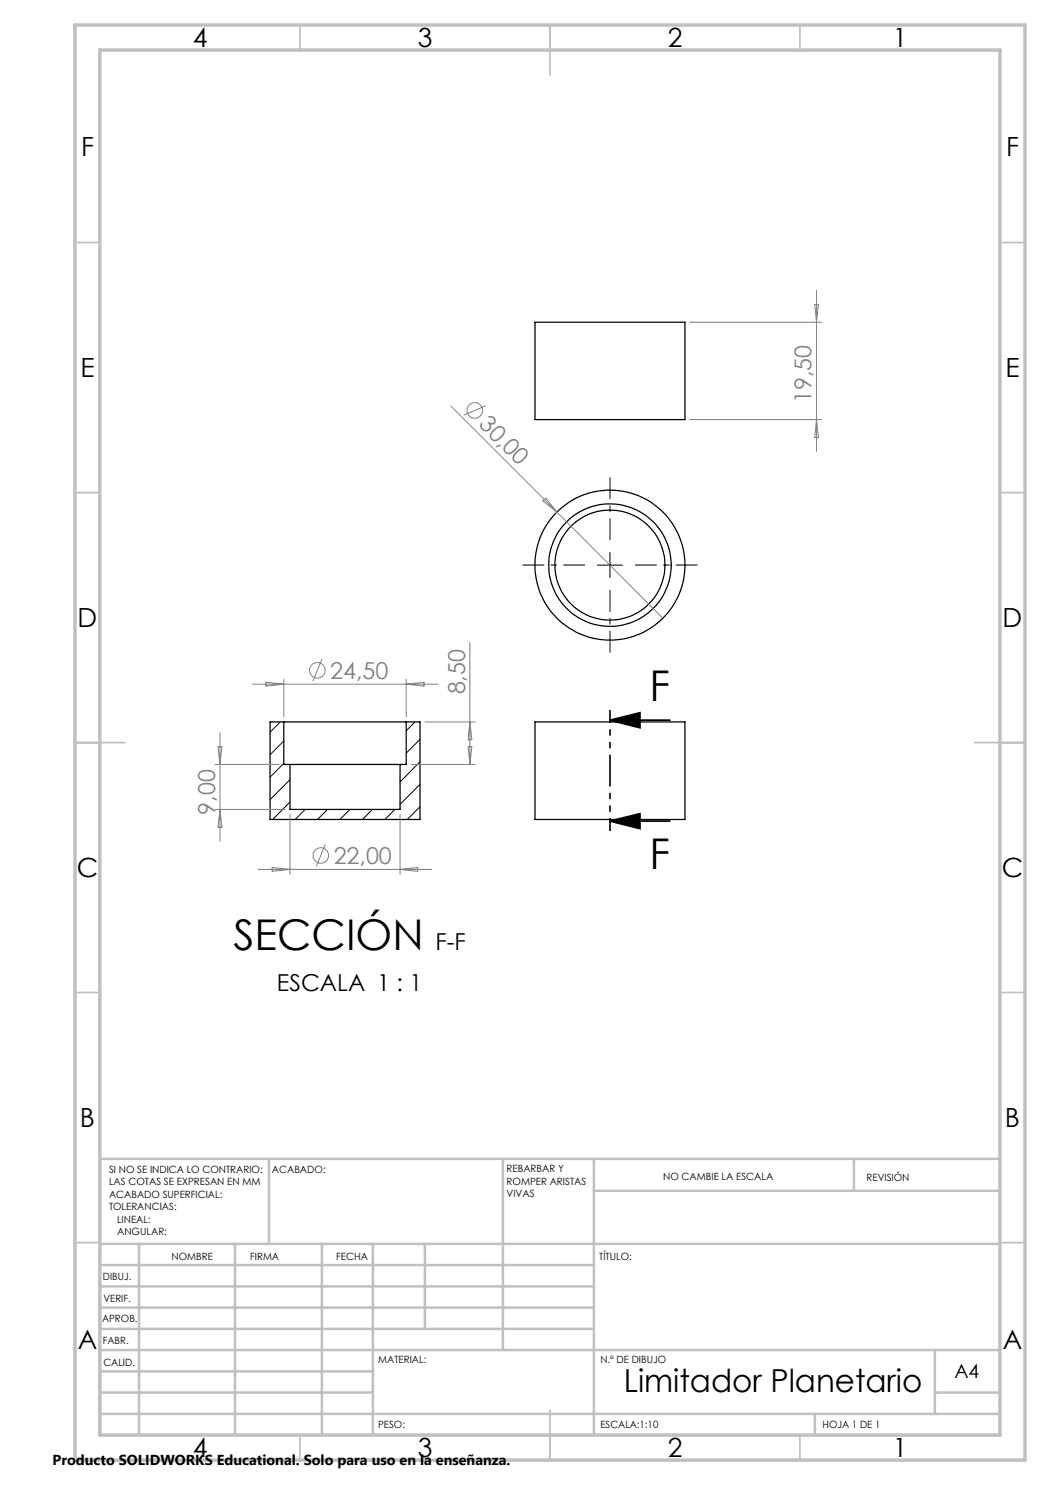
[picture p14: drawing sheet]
<svg xmlns="http://www.w3.org/2000/svg" width="210mm" height="297mm" viewBox="0 0 210 297" stroke-linecap="round" stroke-linejoin="round" font-family="sans-serif">
<defs><g id="words">
<g font-size="8.5">
<text x="129.9" y="140.3">F</text>
<text x="129.9" y="173.8">F</text>
<text x="46.7" y="190.1">SECCIÓN</text>
</g>
<text font-size="6.3" x="124.8" y="278.4">Limitador Planetario</text>
<g font-size="5.3">
<text x="38.5" y="9.5">4</text>
<text x="83.5" y="9.5">3</text>
<text x="133.5" y="9.5">2</text>
<text x="178.5" y="9.5">1</text>
<text x="16.2" y="31.3">F</text>
<text x="201.2" y="31.3">F</text>
<text x="16.1" y="75.5">E</text>
<text x="201.1" y="75.5">E</text>
<text x="15.5" y="125.5">D</text>
<text x="200.5" y="125.5">D</text>
<text x="15.4" y="175.5">C</text>
<text x="200.4" y="175.5">C</text>
<text x="16" y="225.5">B</text>
<text x="201" y="225.5">B</text>
<text x="15.5" y="269.8">A</text>
<text x="200.5" y="269.8">A</text>
<text x="38.5" y="291.5">4</text>
<text x="83.5" y="291.5">3</text>
<text x="133.5" y="291.5">2</text>
<text x="178.5" y="291.5">1</text>
</g>
<g font-size="4.7" fill="#808080">
<text x="162.3" y="80.7" transform="rotate(-90 162.3 80.7)">19,50</text>
<text x="95.6" y="85.1" transform="rotate(45 95.6 85.1)">30,00</text>
<text x="66.1" y="135.8">24,50</text>
<text x="93" y="138.9" transform="rotate(-90 93 138.9)">8,50</text>
<text x="43" y="163" transform="rotate(-90 43 163)">9,00</text>
<text x="66.7" y="172.8">22,00</text>
</g>
<g font-size="4.7">
<text x="87.1" y="190.1">F-F</text>
<text x="55.4" y="198.3">ESCALA 1 : 1</text>
</g>
<text font-size="3.9" x="190.9" y="275.5">A4</text>
<text font-size="2.9" x="10.5" y="292.9">Producto SOLIDWORKS Educational. Solo para uso en la enseñanza.</text>
<g font-size="2">
<text x="21.8" y="234.6">SI NO SE INDICA LO CONTRARIO:</text>
<text x="21.8" y="237.1">LAS COTAS SE EXPRESAN EN MM</text>
<text x="21.8" y="239.6">ACABADO SUPERFICIAL:</text>
<text x="54.4" y="234.6">ACABADO:</text>
<text x="101.3" y="234.5">REBARBAR Y</text>
<text x="101.3" y="237">ROMPER ARISTAS</text>
<text x="101.3" y="239.5">VIVAS</text>
<text x="132.6" y="236">NO CAMBIE LA ESCALA</text>
<text x="173.3" y="236.2">REVISIÓN</text>
<text x="21.8" y="242.1">TOLERANCIAS:</text>
<text x="23.4" y="244.6">LINEAL:</text>
<text x="23.4" y="247.1">ANGULAR:</text>
<text x="34.3" y="252">NOMBRE</text>
<text x="50" y="251.9">FIRMA</text>
<text x="67.2" y="251.9">FECHA</text>
<text x="119.9" y="251.9">TÍTULO:</text>
<text x="20.6" y="256.1">DIBUJ.</text>
<text x="20.7" y="260.3">VERIF.</text>
<text x="20.4" y="264.4">APROB.</text>
<text x="20.5" y="268.8">FABR.</text>
<text x="20.7" y="273.1">CALID.</text>
<text x="75.6" y="272.5">MATERIAL:</text>
<text x="120.1" y="272.5">N.º DE DIBUJO</text>
<text x="75.6" y="285.5">PESO:</text>
<text x="120.1" y="285.6">ESCALA:1:10</text>
<text x="164.5" y="285.6">HOJA 1 DE 1</text>
</g>
</g></defs>
<g fill="none" stroke="#000" stroke-width=".25">
<path d="M107 64.4h30v19.5h-30zM56.8 144.4h24.4M56.8 144.4v8.5h1.2M56.8 144.4h-2.8v19.5h30v-19.5h-2.8M58 152.9h22M58 152.9v9h22v-9M81.2 144.4v8.5h-1.2M107 144.4h30v19.5h-30z"/>
<circle cx="122" cy="113" r="12.3"/>
<circle cx="122" cy="113" r="15"/>
<circle cx="122" cy="113" r="11"/>
</g>
<g fill="none" stroke="#000" stroke-width=".2">
<path d="M119.5 113h5M122 110.5v5M56.1 144.4l-2.1 2M56.8 148.2l-2.8 2.8M56.8 152.7l-2.8 2.7M58 155.9l-4 4M83 144.4l-1.8 1.8M84 147.9l-2.8 2.7M84 152.4l-4 4M84 156.9l-4 4M58 160.4l-3.5 3.5M61 161.9l-2 2"/>
<path d="M65.5 161.9l-2 2M70 161.9l-2 2M74.5 161.9l-2 2M79 161.9l-2 2M84 161.4l-2.5 2.5"/>
</g>
<g fill="none" stroke="#808080" stroke-width=".2">
<path d="M163.3 58.1v32.2M138 64.4h26.3M162.9 60.9h.8l-.4 3.5zM90.2 81.2l21.2 21.2M97.2 81.1l-4.5 1.9M138 83.9h26.3M163.3 83.9l.4 3.6h-.8zM108.6 100.2l.5-.6 2.3 2.8zM111.4 102.4l21.2 21.2M50.4 136.8h37.2M53.2 136.5l3.6 .3-3.6 .4zM56.8 135.9v7.5"/>
<path d="M64.4 131.8l-1.8 4.5M81.2 135.9v7.5M81.2 136.8l3.6-.3v.7zM94 128.5v24.4M43 152.9h12.7M43.6 149.3h.8l-.4 3.6zM44 146.5v21.7M82.2 152.9h12.8M85 144.4h10M93.6 149.3h.8l-.4 3.6zM94 144.4l.4 3.6h-.8zM43 161.9h14"/>
<path d="M44 161.9l.4 3.5h-.8zM51.6 173.9h34.8M54.4 173.5l3.6 .4-3.6 .4zM58 162.9v12M65.1 168.9l-1.8 4.4M80 162.9v12M80 173.9l3.5-.4v.8z"/>
<circle cx="94.9" cy="82.1" r="1.56"/>
<circle cx="63.5" cy="134.1" r="1.56"/>
<circle cx="64.2" cy="171.1" r="1.56"/>
</g>
<path d="M122 144l6-1.4v3zM122 144h12M122 164.2l6-1.5v3zM122 164.2h12" fill="none" stroke="#000" stroke-width=".35"/>
<path d="M117 113h-12.5M122 108v-12.5M122 118v12.5M127 113h12.5" fill="none" stroke="#000" stroke-width=".2" stroke-dasharray="15.2 1.3 1.3 1.3" stroke-dashoffset="10.9" stroke-linecap="butt"/>
<path d="M122 142v24.2" fill="none" stroke="#000" stroke-width=".35" stroke-dasharray="6.3 1.3 1.3 1.3 1.3 1.3" stroke-dashoffset="3.8" stroke-linecap="butt"/>
<g fill="none" stroke="#c0c0c0" stroke-width=".35">
<path d="M60 5v5M110 5v10M160 5v5M15 48.5h5M200 48.5h5M15 98.5h5M200 98.5h5M15 148.5h10M195 148.5h10M15 198.5h5M200 198.5h5M15 248.5h5"/>
<path d="M200 248.5h5M60 287v5M110 282v10M160 287v5"/>
</g>
<g fill="none" stroke="#c0c0c0" stroke-width=".5">
<path d="M53.8 231.8v17M100.6 231.8v38.2M118.8 231.8v55.2M118.8 238.2h81.2M170.8 231.8v6.4M200 231.8h-180v55.2M20 248.8h180M20 257.3h98.8M20 253h98.8M27.8 248.8v38.2M47 248.8v38.2M64.4 248.8v38.2"/>
<path d="M74.6 248.8v38.2M85 248.8v17M20 265.8h98.8M20 261.5h98.8M20 278.5h54.6M20 274.3h54.6M20 270h180M187 278.5h13M187 270v12.8M20 282.8h180M163 282.8v4.2"/>
</g>
<path d="M15 5h190v287h-190zM20 10h180v277h-180z" fill="none" stroke="#c0c0c0" stroke-width=".7"/>
<path d="M122 144l6-1.4v3zM122 164.2l6-1.5v3z" fill="#000"/>
<use href="#words"/>
</svg>
